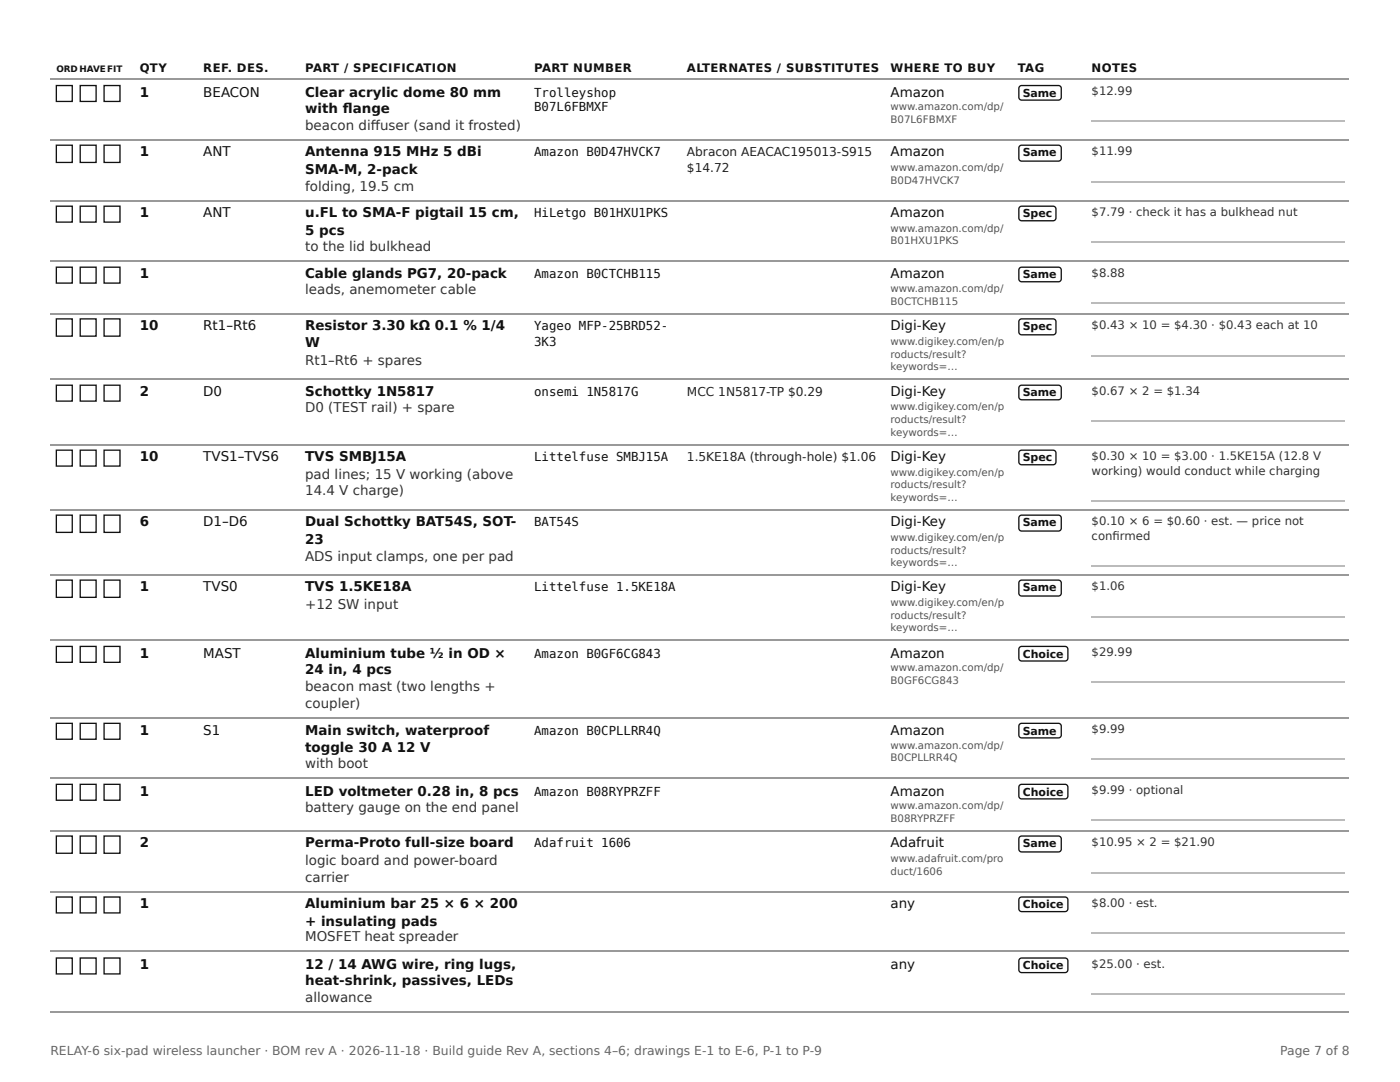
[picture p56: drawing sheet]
<svg xmlns="http://www.w3.org/2000/svg" width="279mm" height="216mm" viewBox="0 0 279 216" stroke-linecap="round" stroke-linejoin="round" font-family="sans-serif">
<defs><g id="words">
<g font-size="2.7" fill="#111">
<text x="27.9" y="19.3">1</text>
<text x="40.6" y="19.3">BEACON</text>
<text x="60.9" y="19.3">Clear acrylic dome 80 mm</text>
<text x="60.9" y="22.5">with fl ange</text>
<text x="177.7" y="19.3">Amazon</text>
<text x="27.9" y="31.2">1</text>
<text x="40.6" y="31.2">ANT</text>
<text x="60.9" y="31.2">Antenna 915 MHz 5 dBi</text>
<text x="60.9" y="34.7">SMA-M, 2-pack</text>
<text x="177.7" y="31.2">Amazon</text>
<text x="27.9" y="43.4">1</text>
<text x="40.6" y="43.4">ANT</text>
<text x="60.9" y="43.4">u.FL to SMA-F pigtail 15 cm,</text>
<text x="60.9" y="46.8">5 pcs</text>
<text x="177.7" y="43.4">Amazon</text>
<text x="27.9" y="55.6">1</text>
<text x="60.9" y="55.6">Cable glands PG7, 20-pack</text>
<text x="177.7" y="55.6">Amazon</text>
<text x="27.9" y="65.9">10</text>
<text x="40.6" y="65.9">Rt1–Rt6</text>
<text x="60.9" y="65.9">Resistor 3.30 kΩ 0.1 % 1/4</text>
<text x="177.7" y="65.9">Digi-Key</text>
<text x="60.9" y="69.3">W</text>
<text x="27.9" y="79.1">2</text>
<text x="40.6" y="79.1">D0</text>
<text x="60.9" y="79.1">Schottky 1N5817</text>
<text x="177.7" y="79.1">Digi-Key</text>
<text x="27.9" y="92.1">10</text>
<text x="40.6" y="92.1">TVS1–TVS6</text>
<text x="60.9" y="92.1">TVS SMBJ15A</text>
<text x="177.7" y="92.1">Digi-Key</text>
<text x="27.9" y="105">6</text>
<text x="40.6" y="105">D1–D6</text>
<text x="60.9" y="105">Dual Schottky BAT54S, SOT-</text>
<text x="177.7" y="105">Digi-Key</text>
<text x="60.9" y="108.5">23</text>
<text x="27.9" y="118">1</text>
<text x="40.6" y="118">TVS0</text>
<text x="60.9" y="118">TVS 1.5KE18A</text>
<text x="177.7" y="118">Digi-Key</text>
<text x="27.9" y="131.2">1</text>
<text x="40.6" y="131.2">MAST</text>
<text x="60.9" y="131.2">Aluminium tube ½ in OD ×</text>
<text x="177.7" y="131.2">Amazon</text>
<text x="60.9" y="134.4">24 in, 4 pcs</text>
<text x="27.9" y="146.6">1</text>
<text x="40.6" y="146.6">S1</text>
<text x="60.9" y="146.6">Main switch, waterproof</text>
<text x="177.7" y="146.6">Amazon</text>
<text x="60.9" y="150">toggle 30 A 12 V</text>
<text x="27.9" y="158.8">1</text>
<text x="60.9" y="158.8">LED voltmeter 0.28 in, 8 pcs</text>
<text x="177.7" y="158.8">Amazon</text>
<text x="27.9" y="169.1">2</text>
<text x="60.9" y="169.1">Perma-Proto full-size board</text>
<text x="177.7" y="169.1">Adafruit</text>
<text x="27.9" y="181.2">1</text>
<text x="60.9" y="181.2">Aluminium bar 25 × 6 × 200</text>
<text x="60.9" y="184.7">+ insulating pads</text>
<text x="177.7" y="181.2">any</text>
<text x="27.9" y="193.4">1</text>
<text x="60.9" y="193.4">12 / 14 AWG wire, ring lugs,</text>
<text x="60.9" y="196.6">heat-shrink, passives, LEDs</text>
<text x="177.7" y="193.4">any</text>
</g>
<g font-size="2.7" fill="#333">
<text x="60.9" y="25.9">beacon diff user (sand it frosted)</text>
<text x="60.9" y="38.1">folding, 19.5 cm</text>
<text x="60.9" y="50">to the lid bulkhead</text>
<text x="60.9" y="58.7">leads, anemometer cable</text>
<text x="60.9" y="72.8">Rt1–Rt6 + spares</text>
<text x="60.9" y="82.3">D0 (TEST rail) + spare</text>
<text x="60.9" y="95.5">pad lines; 15 V working (above</text>
<text x="60.9" y="98.7">14.4 V charge)</text>
<text x="60.9" y="111.9">ADS input clamps, one per pad</text>
<text x="60.9" y="121.4">+12 SW input</text>
<text x="60.9" y="137.8">beacon mast (two lengths +</text>
<text x="60.9" y="141.3">coupler)</text>
<text x="60.9" y="153.2">with boot</text>
<text x="60.9" y="161.9">battery gauge on the end panel</text>
<text x="60.9" y="172.5">logic board and power-board</text>
<text x="60.9" y="175.9">carrier</text>
<text x="60.9" y="187.9">MOSFET heat spreader</text>
<text x="60.9" y="200">allowance</text>
</g>
<g font-size="2.5" fill="#111">
<text x="106.6" y="19.3">Trolleyshop</text>
<text x="106.6" y="22.2">B07L6FBMXF</text>
<text x="106.6" y="31.2">Amazon B0D47HVCK7</text>
<text x="106.6" y="43.4">HiLetgo B01HXU1PKS</text>
<text x="106.6" y="55.6">Amazon B0CTCHB115</text>
<text x="106.6" y="65.9">Yageo MFP-25BRD52-</text>
<text x="106.6" y="69.1">3K3</text>
<text x="106.6" y="79.1">onsemi 1N5817G</text>
<text x="106.6" y="92.1">Littelfuse SMBJ15A</text>
<text x="106.6" y="105">BAT54S</text>
<text x="106.6" y="118">Littelfuse 1.5KE18A</text>
<text x="106.6" y="131.2">Amazon B0GF6CG843</text>
<text x="106.6" y="146.6">Amazon B0CPLLRR4Q</text>
<text x="106.6" y="158.8">Amazon B08RYPRZFF</text>
<text x="106.6" y="169.1">Adafruit 1606</text>
</g>
<g font-size="2.5" fill="#666">
<text x="10.1" y="210.6">RELAY-6 six-pad wireless launcher · BOM rev A · 2026-11-18 · Build guide Rev A, sections 4–6; drawings E-1 to E-6, P-1 to P-9</text>
<text x="255.5" y="210.6">Page 7 of 8</text>
</g>
<g font-size="2.4" fill="#222">
<text x="137.1" y="31.2">Abracon AEACAC195013-S915</text>
<text x="137.1" y="34.4">$14.72</text>
<text x="137.1" y="79.1">MCC 1N5817-TP $0.29</text>
<text x="137.1" y="92.1">1.5KE18A (through-hole) $1.06</text>
</g>
<g font-size="2.3" fill="#111">
<text x="27.9" y="14.3">QTY</text>
<text x="40.6" y="14.3">REF. DES.</text>
<text x="60.9" y="14.3">PART / SPECIFICATION</text>
<text x="106.6" y="14.3">PART NUMBER</text>
<text x="137.1" y="14.3">ALTERNATES / SUBSTITUTES</text>
<text x="177.7" y="14.3">WHERE TO BUY</text>
<text x="203.1" y="14.3">TAG</text>
<text x="217.9" y="14.3">NOTES</text>
</g>
<g font-size="2.3" fill="#333">
<text x="217.9" y="19">$12.99</text>
<text x="217.9" y="31">$11.99</text>
<text x="217.9" y="43.1">$7.79 · check it has a bulkhead nut</text>
<text x="217.9" y="55.3">$8.88</text>
<text x="217.9" y="65.6">$0.43 × 10 = $4.30 · $0.43 each at 10</text>
<text x="217.9" y="78.8">$0.67 × 2 = $1.34</text>
<text x="217.9" y="91.8">$0.30 × 10 = $3.00 · 1.5KE15A (12.8 V</text>
<text x="217.9" y="94.7">working) would conduct while charging</text>
<text x="217.9" y="104.8">$0.10 × 6 = $0.60 · est. — price not</text>
<text x="217.9" y="107.7">confi rmed</text>
<text x="217.9" y="117.7">$1.06</text>
<text x="217.9" y="131">$29.99</text>
<text x="217.9" y="146.3">$9.99</text>
<text x="217.9" y="158.5">$9.99 · optional</text>
<text x="217.9" y="168.8">$10.95 × 2 = $21.90</text>
<text x="217.9" y="181">$8.00 · est.</text>
<text x="217.9" y="193.1">$25.00 · est.</text>
</g>
<g font-size="2.2" fill="#111">
<text x="204.1" y="19.3">Same</text>
<text x="204.1" y="31.2">Same</text>
<text x="204.1" y="43.4">Spec</text>
<text x="204.1" y="55.6">Same</text>
<text x="204.1" y="65.9">Spec</text>
<text x="204.1" y="79.1">Same</text>
<text x="204.1" y="92.1">Spec</text>
<text x="204.1" y="105">Same</text>
<text x="204.1" y="118">Same</text>
<text x="204.1" y="131.2">Choice</text>
<text x="204.1" y="146.6">Same</text>
<text x="204.1" y="158.8">Choice</text>
<text x="204.1" y="169.1">Same</text>
<text x="204.1" y="181.2">Choice</text>
<text x="204.1" y="193.4">Choice</text>
</g>
<g font-size="2" fill="#555">
<text x="177.7" y="22">www.amazon.com/dp/</text>
<text x="177.7" y="24.6">B07L6FBMXF</text>
<text x="177.7" y="34.1">www.amazon.com/dp/</text>
<text x="177.7" y="36.8">B0D47HVCK7</text>
<text x="177.7" y="46.3">www.amazon.com/dp/</text>
<text x="177.7" y="48.7">B01HXU1PKS</text>
<text x="177.7" y="58.2">www.amazon.com/dp/</text>
<text x="177.7" y="60.9">B0CTCHB115</text>
<text x="177.7" y="68.8">www.digikey.com/en/p</text>
<text x="177.7" y="71.4">roducts/result?</text>
<text x="177.7" y="73.8">keywords=…</text>
<text x="177.7" y="81.8">www.digikey.com/en/p</text>
<text x="177.7" y="84.4">roducts/result?</text>
<text x="177.7" y="87">keywords=…</text>
<text x="177.7" y="95">www.digikey.com/en/p</text>
<text x="177.7" y="97.4">roducts/result?</text>
<text x="177.7" y="100">keywords=…</text>
<text x="177.7" y="107.9">www.digikey.com/en/p</text>
<text x="177.7" y="110.6">roducts/result?</text>
<text x="177.7" y="113">keywords=…</text>
<text x="177.7" y="120.9">www.digikey.com/en/p</text>
<text x="177.7" y="123.6">roducts/result?</text>
<text x="177.7" y="125.9">keywords=…</text>
<text x="177.7" y="133.9">www.amazon.com/dp/</text>
<text x="177.7" y="136.5">B0GF6CG843</text>
<text x="177.7" y="149.5">www.amazon.com/dp/</text>
<text x="177.7" y="151.9">B0CPLLRR4Q</text>
<text x="177.7" y="161.4">www.amazon.com/dp/</text>
<text x="177.7" y="164">B08RYPRZFF</text>
<text x="177.7" y="172">www.adafruit.com/pro</text>
<text x="177.7" y="174.6">duct/1606</text>
</g>
<text font-size="1.8" fill="#111" x="11.2" y="14.3">ORD HAVEFIT</text>
</g></defs>
<g fill="none" stroke="#bbb" stroke-width=".26">
<path d="M217.8 24.2h50.5M217.8 36.4h50.5M217.8 48.3h50.5M217.8 60.5h50.5M217.8 71h50.5M217.8 84h50.5M217.8 99.9h50.5M217.8 112.8h50.5M217.8 123.2h50.5M217.8 136.1h50.5M217.8 151.5h50.5M217.8 163.6h50.5"/>
<path d="M217.8 174.2h50.5M217.8 186.1h50.5M217.8 198.3h50.5"/>
</g>
<g fill="none" stroke="#111" stroke-width=".26">
<path d="M10.1 15.7h259.1M11.2 17.1h3.2v3.1h-3.2zM16 17.1h3.2v3.1h-3.2zM20.8 17.1h3.1v3.1h-3.1zM203.5 17.2l.4-.1h7.3a.57 .57 0 0 1 .6 .5v1.8a.57 .57 0 0 1-.6 .6h-7.3a.57 .57 0 0 1-.6-.6v-1.8zM11.2 29h3.2v3.4h-3.2zM16 29h3.2v3.4h-3.2zM20.8 29h3.1v3.4h-3.1zM203.5 29.1l.4-.1h7.3a.57 .57 0 0 1 .6 .5v2.1a.57 .57 0 0 1-.6 .5h-7.3a.57 .57 0 0 1-.6-.5v-2.1zM11.2 41.1h3.2v3.2h-3.2zM11.2 53.3h3.2v3.2h-3.2zM16 41.1h3.2v3.2h-3.2z"/>
<path d="M16 53.3h3.2v3.2h-3.2zM20.8 41.1h3.1v3.2h-3.1zM20.8 53.3h3.1v3.2h-3.1zM203.5 41.3l.4-.2h6.3a.57 .57 0 0 1 .5 .6v1.8a.57 .57 0 0 1-.5 .6h-6.3a.57 .57 0 0 1-.6-.6v-1.8zM203.5 53.5l.4-.2h7.3a.57 .57 0 0 1 .6 .6v1.8a.57 .57 0 0 1-.6 .5h-7.3a.57 .57 0 0 1-.6-.5v-1.8zM11.2 63.6h3.2v3.5h-3.2zM11.2 76.9h3.2v3.1h-3.2zM16 63.6h3.2v3.5h-3.2zM16 76.9h3.2v3.1h-3.2zM20.8 63.6h3.1v3.5h-3.1zM20.8 76.9h3.1v3.1h-3.1zM203.5 63.8l.4-.2h6.3a.57 .57 0 0 1 .5 .6v2a.57 .57 0 0 1-.5 .6h-6.3a.57 .57 0 0 1-.6-.6v-2z"/>
<path d="M203.5 77l.4-.1h7.3a.57 .57 0 0 1 .6 .5v1.8a.57 .57 0 0 1-.6 .6h-7.3a.57 .57 0 0 1-.6-.6v-1.8zM11.2 89.8h3.2v3.2h-3.2zM16 89.8h3.2v3.2h-3.2zM20.8 89.8h3.1v3.2h-3.1zM203.5 90l.4-.2h6.3a.57 .57 0 0 1 .5 .6v1.8a.57 .57 0 0 1-.5 .5h-6.3a.57 .57 0 0 1-.6-.5v-1.8zM11.2 102.8h3.2v3.4h-3.2zM11.2 115.8h3.2v3.4h-3.2zM16 102.8h3.2v3.4h-3.2zM16 115.8h3.2v3.4h-3.2zM20.8 102.8h3.1v3.4h-3.1zM20.8 115.8h3.1v3.4h-3.1zM203.5 103l.4-.2h7.3a.57 .57 0 0 1 .6 .6v2a.57 .57 0 0 1-.6 .6h-7.3a.57 .57 0 0 1-.6-.6v-2z"/>
<path d="M203.5 115.9l.4-.1h7.3a.57 .57 0 0 1 .6 .5v2.1a.57 .57 0 0 1-.6 .5h-7.3a.57 .57 0 0 1-.6-.5v-2.1zM11.2 129h3.2v3.2h-3.2zM16 129h3.2v3.2h-3.2zM20.8 129h3.1v3.2h-3.1zM203.5 129.2l.4-.2h8.6a.57 .57 0 0 1 .6 .6v1.7a.57 .57 0 0 1-.6 .6h-8.6a.57 .57 0 0 1-.6-.6v-1.7zM11.2 144.3h3.2v3.2h-3.2zM11.2 156.5h3.2v3.2h-3.2zM16 144.3h3.2v3.2h-3.2zM16 156.5h3.2v3.2h-3.2zM20.8 144.3h3.1v3.2h-3.1zM20.8 156.5h3.1v3.2h-3.1zM203.5 144.5l.4-.2h7.3a.57 .57 0 0 1 .6 .6v1.8a.57 .57 0 0 1-.6 .5h-7.3a.57 .57 0 0 1-.6-.5v-1.8z"/>
<path d="M203.5 156.7l.4-.2h8.6a.57 .57 0 0 1 .6 .6v1.7a.57 .57 0 0 1-.6 .6h-8.6a.57 .57 0 0 1-.6-.6v-1.7zM11.2 166.8h3.2v3.5h-3.2zM11.2 179h3.2v3.2h-3.2zM16 166.8h3.2v3.5h-3.2zM16 179h3.2v3.2h-3.2zM20.8 166.8h3.1v3.5h-3.1zM20.8 179h3.1v3.2h-3.1zM203.5 167l.4-.2h7.3a.57 .57 0 0 1 .6 .6v2a.57 .57 0 0 1-.6 .6h-7.3a.57 .57 0 0 1-.6-.6v-2zM203.5 179.2l.4-.2h8.6a.57 .57 0 0 1 .6 .6v1.7a.57 .57 0 0 1-.6 .6h-8.6a.57 .57 0 0 1-.6-.6v-1.7zM11.2 191.2h3.2v3.1h-3.2zM16 191.2h3.2v3.1h-3.2zM20.8 191.2h3.1v3.1h-3.1z"/>
<path d="M203.5 191.3l.4-.1h8.6a.57 .57 0 0 1 .6 .5v1.8a.57 .57 0 0 1-.6 .6h-8.6a.57 .57 0 0 1-.6-.6v-1.8z"/>
</g>
<g fill="none" stroke="#999" stroke-width=".26">
<path d="M10.1 15.7h259.1M10.1 27.9h259.1M10.1 40.1h259.1M10.1 52h259.1M10.1 62.6h259.1M10.1 75.5h259.1M10.1 88.8h259.1M10.1 101.7h259.1M10.1 114.7h259.1M10.1 127.7h259.1M10.1 143.3h259.1M10.1 155.2h259.1"/>
<path d="M10.1 165.8h259.1M10.1 177.9h259.1M10.1 189.8h259.1M10.1 202h259.1"/>
</g>
<use href="#words"/>
</svg>
